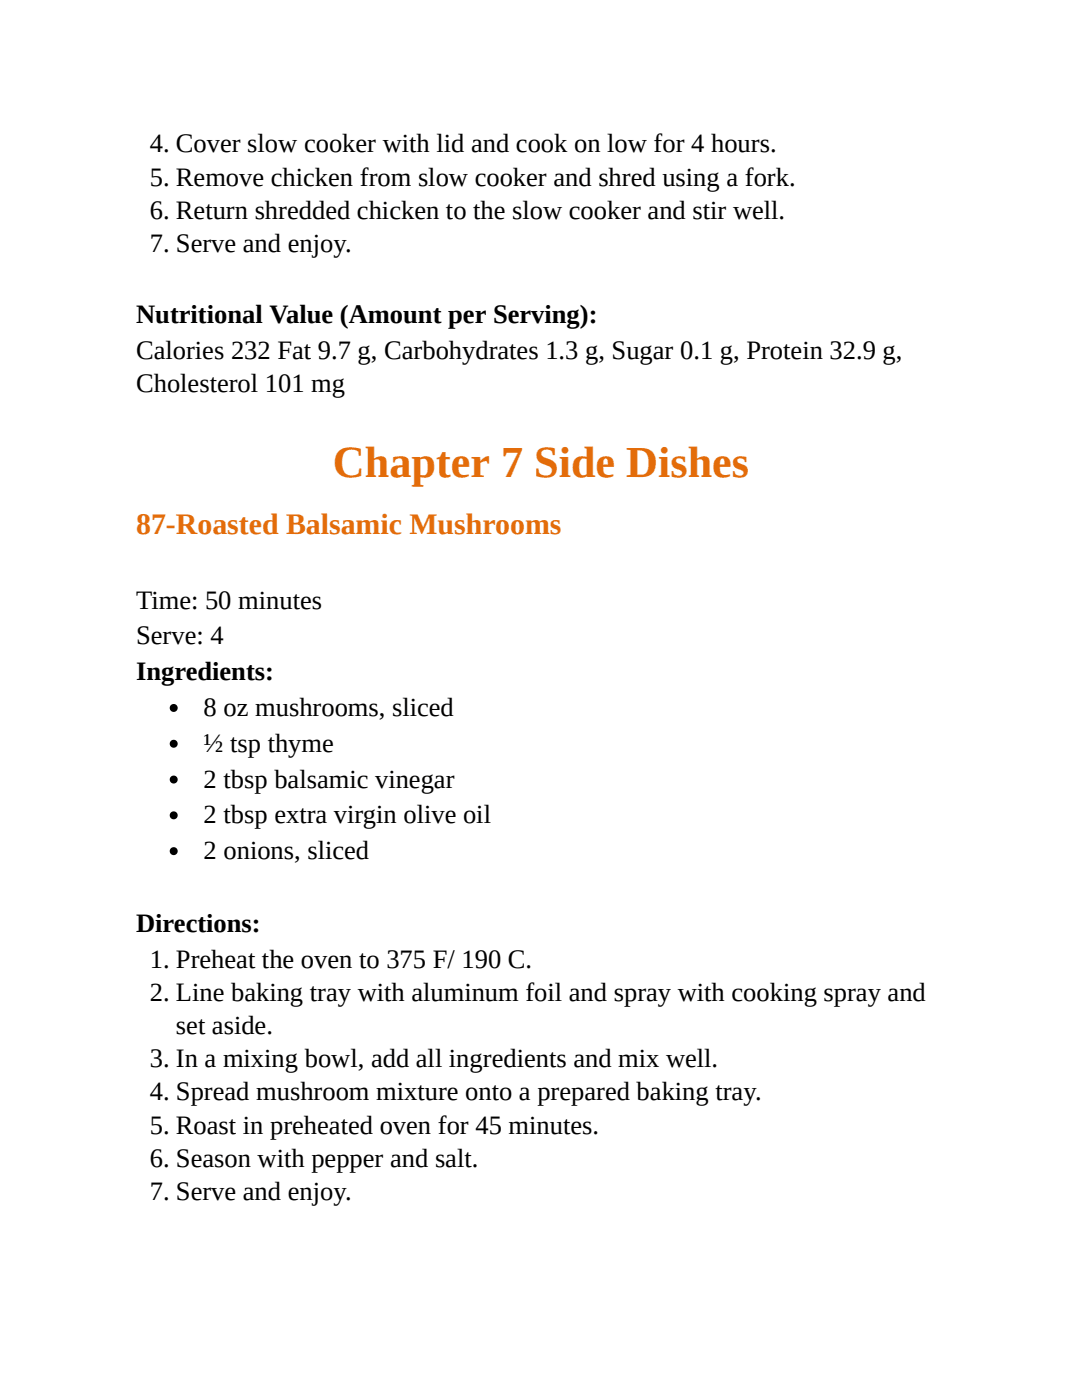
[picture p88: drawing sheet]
<svg xmlns="http://www.w3.org/2000/svg" width="216mm" height="279mm" viewBox="0 0 216 279" stroke-linecap="round" stroke-linejoin="round" font-family="sans-serif">
<defs><g id="words">
<text font-size="8.8" fill="#e36c0a" x="66.4" y="95.3">Chapter 7 Side Dishes</text>
<text font-size="6" fill="#e36c0a" x="27.2" y="106.6">87-Roasted Balsamic Mushrooms</text>
<g font-size="5.3">
<text x="29.9" y="30.4">4. Cover slow cooker with lid and cook on low for 4 hours.</text>
<text x="29.9" y="37">5. Remove chicken from slow cooker and shred using a fork.</text>
<text x="29.9" y="43.7">6. Return shredded chicken to the slow cooker and stir well.</text>
<text x="29.9" y="50.3">7. Serve and enjoy.</text>
<text x="27.2" y="64.6">Nutritional Value (Amount per Serving):</text>
<text x="27.2" y="71.7">Calories 232 Fat 9.7 g, Carbohydrates 1.3 g, Sugar 0.1 g, Protein 32.9 g,</text>
<text x="27.2" y="78.3">Cholesterol 101 mg</text>
<text x="27.2" y="121.4">Time: 50 minutes</text>
<text x="27.2" y="128.6">Serve: 4</text>
<text x="27.2" y="135.7">Ingredients:</text>
<text x="40.6" y="142.9">8 oz mushrooms, sliced</text>
<text x="40.6" y="150">½ tsp thyme</text>
<text x="40.6" y="157.2">2 tbsp balsamic vinegar</text>
<text x="40.6" y="164.3">2 tbsp extra virgin olive oil</text>
<text x="40.6" y="171.5">2 onions, sliced</text>
<text x="27.2" y="186">Directions:</text>
<text x="29.9" y="193.1">1. Preheat the oven to 375 F/ 190 C.</text>
<text x="29.9" y="199.8">2. Line baking tray with aluminum foil and spray with cooking spray and</text>
<text x="35.1" y="206.4">set aside.</text>
<text x="29.9" y="213">3. In a mixing bowl, add all ingredients and mix well.</text>
<text x="29.9" y="219.6">4. Spread mushroom mixture onto a prepared baking tray.</text>
<text x="29.9" y="226.2">5. Roast in preheated oven for 45 minutes.</text>
<text x="29.9" y="232.8">6. Season with pepper and salt.</text>
<text x="29.9" y="239.4">7. Serve and enjoy.</text>
</g>
</g></defs>
<g fill="#000">
<circle cx="34.7" cy="148.4" r=".79"/>
<circle cx="34.7" cy="155.6" r=".79"/>
<circle cx="34.7" cy="141.3" r=".79"/>
<circle cx="34.7" cy="162.7" r=".79"/>
<circle cx="34.7" cy="169.9" r=".79"/>
</g>
<use href="#words"/>
</svg>
